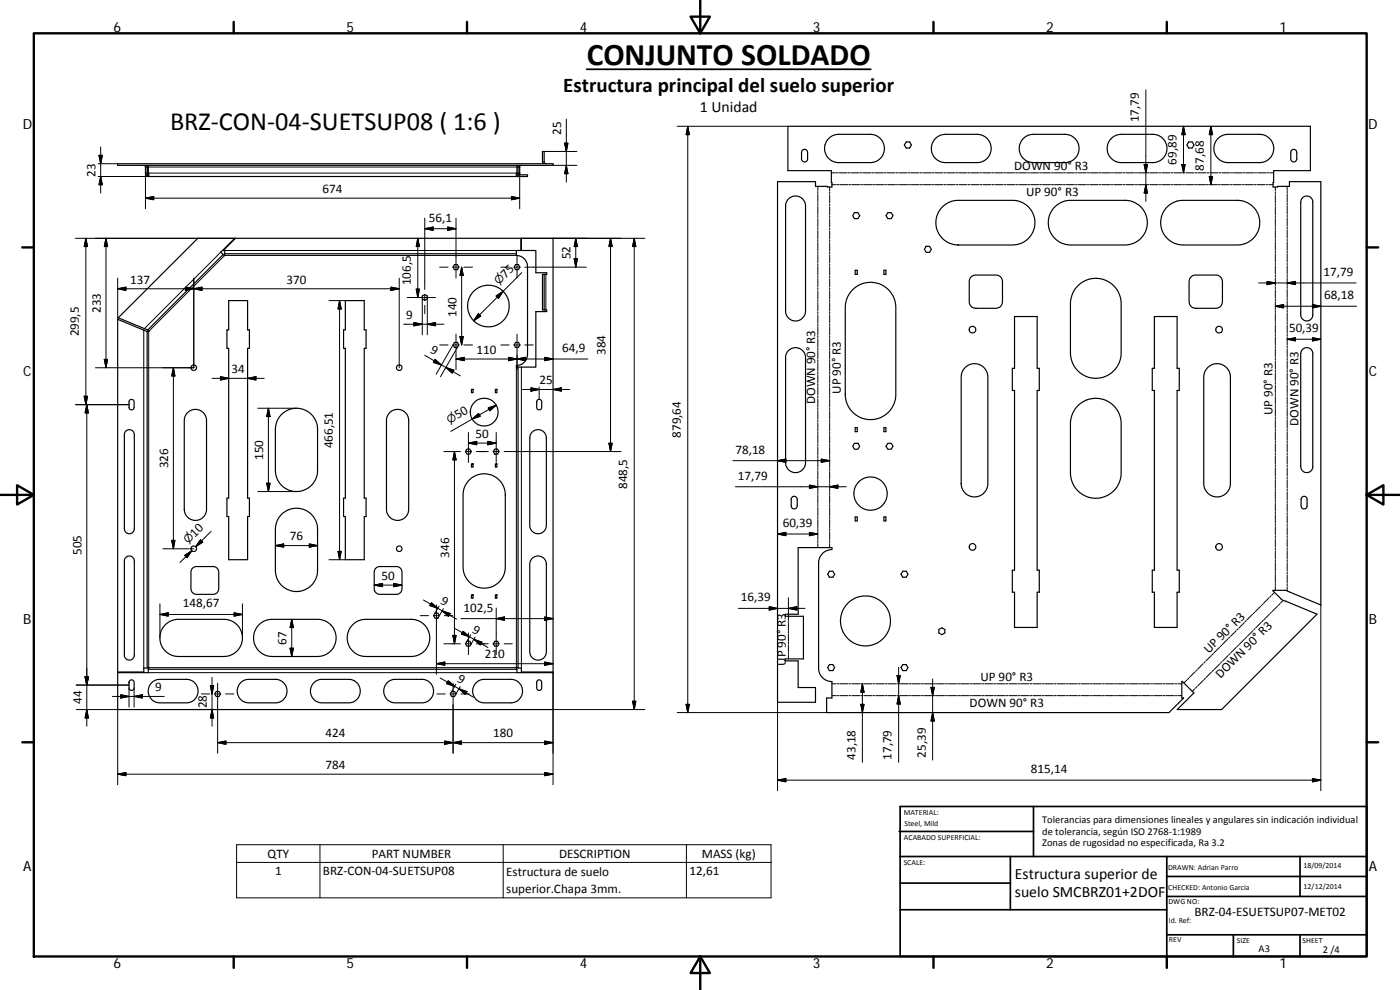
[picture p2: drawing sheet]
<svg xmlns="http://www.w3.org/2000/svg" width="420mm" height="297mm" viewBox="0 0 420 297" stroke-linecap="round" stroke-linejoin="round" font-family="sans-serif">
<defs><g id="words">
<text font-size="9.4" x="176.1" y="19.4">CONJUNTO SOLDADO</text>
<text font-size="7.9" x="51" y="38.9">BRZ‐CON‐04‐SUETSUP08 ( 1:6 )</text>
<text font-size="6.3" x="169" y="27.6">Estructura principal del suelo superior</text>
<g font-size="4.7">
<text x="210" y="33.5">1 Unidad</text>
<text x="304.6" y="263.9">Estructura superior de</text>
<text x="304.6" y="269.3">suelo SMCBRZ01+2DOF</text>
</g>
<g font-size="4.2">
<text x="34" y="9.6">6</text>
<text x="104" y="9.6">5</text>
<text x="174" y="9.6">4</text>
<text x="244" y="9.6">3</text>
<text x="314" y="9.6">2</text>
<text x="384" y="9.6">1</text>
<text x="6.8" y="38.7">D</text>
<text x="410.6" y="38.7">D</text>
<text x="7" y="112.9">C</text>
<text x="410.8" y="112.9">C</text>
<text x="7" y="187.1">B</text>
<text x="410.8" y="187.1">B</text>
<text x="7" y="261.3">A</text>
<text x="410.8" y="261.3">A</text>
<text x="34" y="290.4">6</text>
<text x="104" y="290.4">5</text>
<text x="174" y="290.4">4</text>
<text x="244" y="290.4">3</text>
<text x="314" y="290.4">2</text>
<text x="384" y="290.4">1</text>
</g>
<g font-size="3.9">
<text x="168.4" y="40.5" transform="rotate(-90 168.4 40.5)">25</text>
<text x="341.8" y="36.7" transform="rotate(-90 341.8 36.7)">17,79</text>
<text x="28.6" y="53" transform="rotate(-90 28.6 53)">23</text>
<text x="304.4" y="51.1">DOWN 90° R3</text>
<text x="353.1" y="49.4" transform="rotate(-90 353.1 49.4)">69,89</text>
<text x="361.3" y="51.2" transform="rotate(-90 361.3 51.2)">87,68</text>
<text x="96.8" y="57.9">674</text>
<text x="307.9" y="58.8">UP 90° R3</text>
<text x="128.7" y="66.5">56,1</text>
<text x="171.2" y="77.8" transform="rotate(-90 171.2 77.8)">52</text>
<text x="151.7" y="83.7" transform="rotate(-45 151.7 83.7)">75</text>
<text x="397.2" y="82.8">17,79</text>
<text x="39.1" y="85.1">137</text>
<text x="86" y="85.1">370</text>
<text x="123.3" y="85.6" transform="rotate(-90 123.3 85.6)">106,5</text>
<text x="397.4" y="89.8">68,18</text>
<text x="30.3" y="93.9" transform="rotate(-90 30.3 93.9)">233</text>
<text x="121.9" y="95.7">9</text>
<text x="137" y="95.1" transform="rotate(-90 137 95.1)">140</text>
<text x="23.7" y="100.9" transform="rotate(-90 23.7 100.9)">299,5</text>
<text x="386.9" y="99.7">50,39</text>
<text x="128.9" y="105.6" transform="rotate(30 128.9 105.6)">9</text>
<text x="143" y="106.2">110</text>
<text x="168.7" y="105.7">64,9</text>
<text x="181.7" y="106.5" transform="rotate(-90 181.7 106.5)">384</text>
<text x="69.5" y="112">34</text>
<text x="161.9" y="115.3">25</text>
<text x="252.3" y="118.1" transform="rotate(-90 252.3 118.1)">UP 90° R3</text>
<text x="137.3" y="125.8" transform="rotate(-30 137.3 125.8)">50</text>
<text x="244.6" y="121.3" transform="rotate(-90 244.6 121.3)">DOWN 90° R3</text>
<text x="381.9" y="124.5" transform="rotate(-90 381.9 124.5)">UP 90° R3</text>
<text x="142.7" y="131.4">50</text>
<text x="204.3" y="131.3" transform="rotate(-90 204.3 131.3)">879,64</text>
<text x="389.7" y="127.8" transform="rotate(-90 389.7 127.8)">DOWN 90° R3</text>
<text x="79" y="138" transform="rotate(-90 79 138)">150</text>
<text x="99.9" y="134.6" transform="rotate(-90 99.9 134.6)">466,51</text>
<text x="220.7" y="136.2">78,18</text>
<text x="50.5" y="140.5" transform="rotate(-90 50.5 140.5)">326</text>
<text x="221.5" y="144">17,79</text>
<text x="188.2" y="146.7" transform="rotate(-90 188.2 146.7)">848,5</text>
<text x="58.5" y="161.3" transform="rotate(-45 58.5 161.3)">10</text>
<text x="234.9" y="158.2">60,39</text>
<text x="24.5" y="166.5" transform="rotate(-90 24.5 166.5)">505</text>
<text x="87" y="162.1">76</text>
<text x="134.8" y="167.3" transform="rotate(-90 134.8 167.3)">346</text>
<text x="114.5" y="174">50</text>
<text x="54.9" y="182.3">148,67</text>
<text x="132" y="181" transform="rotate(30 132 181)">9</text>
<text x="139.1" y="183.5">102,5</text>
<text x="222.3" y="180.5">16,39</text>
<text x="141.5" y="189.6" transform="rotate(30 141.5 189.6)">9</text>
<text x="86" y="193.4" transform="rotate(-90 86 193.4)">67</text>
<text x="145.5" y="197.5">210</text>
<text x="235.8" y="197.3" transform="rotate(-90 235.8 197.3)">P 90° R3</text>
<text x="362.7" y="196.3" transform="rotate(-45 362.7 196.3)">UP 90° R3</text>
<text x="235.8" y="199.8" transform="rotate(-90 235.8 199.8)">U</text>
<text x="366.3" y="203.8" transform="rotate(-45 366.3 203.8)">DOWN 90° R3</text>
<text x="46.5" y="207.4">9</text>
<text x="137" y="204.4" transform="rotate(30 137 204.4)">9</text>
<text x="294.2" y="204.4">UP 90° R3</text>
<text x="24.5" y="211.2" transform="rotate(-90 24.5 211.2)">44</text>
<text x="62.1" y="212.5" transform="rotate(-90 62.1 212.5)">28</text>
<text x="291" y="212.1">DOWN 90° R3</text>
<text x="97.7" y="221.3">424</text>
<text x="148" y="221.3">180</text>
<text x="256.7" y="228" transform="rotate(-90 256.7 228)">43,18</text>
<text x="267.6" y="228" transform="rotate(-90 267.6 228)">17,79</text>
<text x="277.8" y="227.3" transform="rotate(-90 277.8 227.3)">25,39</text>
<text x="97.7" y="230.7">784</text>
<text x="309.4" y="232">815,14</text>
<text x="80.3" y="257.3">QTY</text>
<text x="111.6" y="257.3">PART NUMBER</text>
<text x="167.8" y="257.3">DESCRIPTION</text>
<text x="210.6" y="257.5">MASS (kg)</text>
<text x="82.5" y="262.7">1</text>
<text x="96.9" y="262.7">BRZ‐CON‐04‐SUETSUP08</text>
<text x="151.9" y="262.7">Estructura de suelo</text>
<text x="206.9" y="262.7">12,61</text>
<text x="151.9" y="268.1">superior.Chapa 3mm.</text>
<text x="358.5" y="274.9">BRZ‐04‐ESUETSUP07‐MET02</text>
</g>
<g font-size="3.3">
<text x="149.7" y="85.6" transform="rotate(-45 149.7 85.6)">⌀</text>
<text x="134.9" y="127.2" transform="rotate(-30 134.9 127.2)">⌀</text>
<text x="56.5" y="163.3" transform="rotate(-45 56.5 163.3)">⌀</text>
</g>
<g font-size="3.1">
<text x="312.8" y="246.8">Tolerancias para dimensiones lineales y angulares sin indicación individual</text>
<text x="312.8" y="250.4">de tolerancia, según ISO 2768‐1:1989</text>
<text x="312.8" y="254">Zonas de rugosidad no especificada, Ra 3.2</text>
<text x="377.7" y="285.6">A3</text>
<text x="397" y="285.9">2 /4</text>
</g>
<g font-size="2.4">
<text x="271.2" y="244.4">MATERIAL:</text>
<text x="271.3" y="251.9">ACABADO SUPERFICIAL:</text>
<text x="271.4" y="247.9">Steel, Mild</text>
<text x="271.2" y="259.7">SCALE:</text>
<text x="350.6" y="260.9">DRAWN: Adrian Parro</text>
<text x="391.2" y="260.6">18/09/2014</text>
<text x="350.6" y="267">CHECKED: Antonio Garcia</text>
<text x="391.2" y="266.6">12/12/2014</text>
<text x="350.7" y="271.4">DWG NO:</text>
<text x="350.8" y="276.8">Id. Ref:</text>
<text x="350.8" y="282.8">REV</text>
<text x="371.2" y="282.9">SIZE</text>
<text x="390.9" y="282.9">SHEET</text>
</g>
</g></defs>
<g fill="none" stroke="#000" stroke-width=".36">
<path d="M236.5 37.9h156.8v13.3h-11.1l-.1 4.9 4.9-.2v-1.4h9.4v127l-10.3-4.3h-4.1l2.8 2.8 10.5 4.3-28.7 28.6h-13.3l5-5-3.5-3.5-.1 5h.6l-4.5 4.4h-102.7v-4.4h1.6v-4.9a4 4 0 0 1-4-4v-31.6a4.1 4.1 0 0 1 4-4v-.6h-10.2v20h-3.8v.6h5.4v12.8h-5.4v.6h3.8v8h5.2v4.4h-11.3v-156.2h11.3v1.4l5 .2-.2-4.9h-13zM35.3 49.1h130.7v.5h-130.7zM43.1 49.6l.6 .5v1.8M43.7 51.9h.5M43.7 51.9a1.01 1.01 0 0 0 .9 1.1M44 49.6l.2 2.3M44.2 49.6l.2 2.5 .2 .4-.4-.3v-.3M44.5 49.6l.1 3.4M44.6 53h110.4M155.1 49.6l-.1 3.4M155.5 51.9l-.5 .6M155.5 51.9h.5"/>
<path d="M155.6 49.6l-.1 2.3M155.8 52.5h2.5v.5h-3.3M156 51.9a1.01 1.01 0 0 1-1 1.1M156.5 49.6l-.5 .4v1.9M163 49.1l-.2-3.7h.5v3.2l.5 .5M236.7 59.6a3 3 0 0 1 3.3-.5 3 3 0 0 1 1.8 2.7v31.5a3 3 0 0 1-3 3 3 3 0 0 1-3-3v-31.5v-.8zM240.8 45.1a.91 .91 0 0 1 1-.2 .91 .91 0 0 1 .6 .8v2a.91 .91 0 0 1-.9 .9 .91 .91 0 0 1-1-.9v-2zM248.6 41.6l1.2-.9 1.4-.4h10a4.2 4.2 0 0 1 4.2 4.2 4.2 4.2 0 0 1-4.2 4.3h-9.5a4.2 4.2 0 0 1-3.9-2.6 4.2 4.2 0 0 1 .8-4.6zM272 42.6h1l.5 .9-.5 .9h-1l-.6-.9zM280.7 41.6l1.2-.9 1.4-.4h9.9a4.2 4.2 0 0 1 4.3 4.2 4.2 4.2 0 0 1-4.3 4.3h-9.4a4.2 4.2 0 0 1-3.9-2.6 4.2 4.2 0 0 1 .8-4.6zM307 41.6l1.2-.9 1.5-.4h9.9a4.2 4.2 0 0 1 4.2 4.2 4.2 4.2 0 0 1-4.2 4.3h-9.5a4.3 4.3 0 0 1-3.9-2.6 4.3 4.3 0 0 1 .8-4.6zM333.4 41.6l1.2-.9 1.4-.4h10a4.2 4.2 0 0 1 4.2 4.2 4.2 4.2 0 0 1-4.2 4.3h-9.5a4.2 4.2 0 0 1-3.9-2.6 4.2 4.2 0 0 1 .8-4.6z"/>
<path d="M356.7 42.6h1.1l.5 .9-.5 .9h-1.1l-.5-.9zM365.5 41.6l1.1-.9 1.5-.4h9.9a4.2 4.2 0 0 1 4.3 4.2 4.2 4.2 0 0 1-4.3 4.3h-9.5a4.2 4.2 0 0 1-3.9-2.6 4.2 4.2 0 0 1 .9-4.6zM387.6 45.1a.89 .89 0 0 1 1-.2 .89 .89 0 0 1 .6 .8v2a.9 .9 0 0 1-.9 .9 .9 .9 0 0 1-.9-.9v-2zM391 59.2a1.81 1.81 0 0 1 1.9-.2 1.81 1.81 0 0 1 1.1 1.6v33.9a1.81 1.81 0 0 1-1.8 1.8 1.81 1.81 0 0 1-1.8-1.8v-33.9l.2-.9zM67.4 76.1l-.1 .6-.3-.4M67.4 76.1h87.6M136.4 79.4h.9l.4 .8-.4 .7h-.9l-.4-.7zM154.7 79.4h.9l.4 .8-.4 .7h-.9l-.4-.7zM155 76.1v.4a3.7 3.7 0 0 1 3.3 3.5v26.3a3.3 3.3 0 0 1-3.3 3.3v.6h.5M155 76.1v-.9h1.3v-3.7h-85.6l-3.7 3.7h.4v.9M256.4 63.8h1.1l.5 .9-.5 .9h-1.1l-.5-.9zM266.4 63.8h1.1l.5 .9-.5 .9h-1.1l-.5-.9z"/>
<path d="M277.9 73.9h1.1l.5 .9-.5 .9h-1.1l-.5-.9zM282.9 62a6.7 6.7 0 0 1 4.7-1.9h16.3a6.7 6.7 0 0 1 6.7 6.7 6.7 6.7 0 0 1-6.7 6.7h-16.3a6.7 6.7 0 0 1-6.2-4.2 6.7 6.7 0 0 1 1.5-7.3zM316.2 62.4a6.8 6.8 0 0 1 5.1-2.3h16.3a6.7 6.7 0 0 1 6.7 6.7 6.7 6.7 0 0 1-6.7 6.7h-16.3a6.7 6.7 0 0 1-6.1-3.9 6.7 6.7 0 0 1 1-7.2zM350 62.4a6.8 6.8 0 0 1 5-2.3h16.4a6.7 6.7 0 0 1 6.7 6.7 6.7 6.7 0 0 1-6.7 6.7h-16.4a6.7 6.7 0 0 1-6.1-3.9 6.7 6.7 0 0 1 1.1-7.2zM35.3 95.8l8.9 3.7v100.9h-1.1v1.2h-7.8zM35.5 95.4l23.9-23.9h11.1l-4.2 4.1 .7 .7-22.7 22.7zM44.3 99l.4 .4-.5 .1M68.6 90.2h5.7v8.8h.6v5.5h-.6v45h.6v5.5h-.6v12.9h-5.7v-12.9h-.5v-5.5h.5v-45h-.5v-5.5h.5zM103.6 90.2h5.7v8.8h.6v5.5h-.6v45h.6v5.5h-.6v12.9h-5.7v-12.9h-.5v-5.5h.5v-45h-.5v-5.5h.5zM126.7 88.8l.8-.4 .7 .4v.9l-.7 .4-.8-.4zM163.3 82.3h-.5v10.7h.5M163.3 82.3h.8v-.5h-3.3v-6.6h-4.3v-3.7h9.5v130.1h-9.5v-1.2h-1v-90.2"/>
<path d="M163.3 93h.8v.5h-3.3v16.7h-5.3M163.3 82.3v10.7M255.9 86.9a7.6 7.6 0 0 1 8.3-1.6 7.6 7.6 0 0 1 4.6 7v26a7.6 7.6 0 0 1-7.5 7.6 7.6 7.6 0 0 1-7.6-7.6v-26a7.5 7.5 0 0 1 2.2-5.4zM256.7 81.1h.6v1.2h-.6zM265.3 81.1h.6v1.2h-.6zM291.3 83.2l1.2-.7h6.4a1.93 1.93 0 0 1 2 2v6a1.94 1.94 0 0 1-2 2h-6a1.93 1.93 0 0 1-2-2v-6zM304.5 95h6.8v15.5h.6v6.7h-.6v53.9h.6v6.6h-.6v10.6h-6.8v-10.6h-.7v-6.6h.7v-53.9h-.7v-6.7h.7zM323.5 85.7a7.6 7.6 0 0 1 8.3-1.6 7.6 7.6 0 0 1 4.7 7v14.8a7.6 7.6 0 0 1-7.6 7.6 7.6 7.6 0 0 1-7.6-7.6v-14.8a7.6 7.6 0 0 1 2.2-5.4zM346.4 95h6.9v15.5h.6v6.7h-.6v53.9h.6v6.6h-.6v10.6h-6.9v-10.6h-.6v-6.6h.6v-53.9h-.6v-6.7h.6zM357.3 83.2l1.2-.7h6.4a2 2 0 0 1 2 2v6a2.01 2.01 0 0 1-2 2h-6a1.97 1.97 0 0 1-2-2v-6zM136.4 102.7h.9l.4 .8-.4 .7h-.9l-.4-.7zM141.5 116.8h.5v1h-.5z"/>
<path d="M148.7 116.8h.4v1h-.4zM154.7 102.7h.9l.4 .8-.4 .7h-.9l-.4-.7zM236.4 105.4a3 3 0 0 1 3.4-.9 3 3 0 0 1 2 2.8v31.5a3 3 0 0 1-3 3 3 3 0 0 1-3-3v-31.5v-.8zM289.8 110.1a4 4 0 0 1 4.3-.6 4 4 0 0 1 2.4 3.6v32a4 4 0 0 1-4 4 4 4 0 0 1-4-4v-32l.2-1.4zM362.6 110.1a4 4 0 0 1 4.3-.6 4 4 0 0 1 2.4 3.6v32a4 4 0 0 1-4 4 4 4 0 0 1-4-4v-32l.2-1.4zM391 104.7a1.81 1.81 0 0 1 2-.2 1.81 1.81 0 0 1 1 1.6v33.9a1.81 1.81 0 0 1-1.8 1.8 1.81 1.81 0 0 1-1.8-1.8v-33.9l.2-.9zM37.8 129.3a1.52 1.52 0 0 1 1.6-.3 1.52 1.52 0 0 1 .9 1.4v28.2a1.49 1.49 0 0 1-1.5 1.5 1.49 1.49 0 0 1-1.5-1.5v-28.2zM38.9 120a.79 .79 0 0 1 .9-.1 .79 .79 0 0 1 .4 .7v1.6a.76 .76 0 0 1-.7 .8 .76 .76 0 0 1-.8-.8v-1.6zM56.3 123.8a3.3 3.3 0 0 1 3.6-.7 3.3 3.3 0 0 1 2.1 3.1v26.6a3.3 3.3 0 0 1-3.4 3.3 3.3 3.3 0 0 1-3.3-3.3v-26.6l.3-1.3zM84.8 124a6.3 6.3 0 0 1 6.8-.9 6.3 6.3 0 0 1 3.7 5.7v12.3a6.3 6.3 0 0 1-6.3 6.4 6.3 6.3 0 0 1-6.4-6.4v-12.3a6.4 6.4 0 0 1 2.2-4.8zM117 123.8a3.3 3.3 0 0 1 3.6-.7 3.3 3.3 0 0 1 2 3.1v26.6a3.3 3.3 0 0 1-3.3 3.3 3.3 3.3 0 0 1-3.3-3.3v-26.6l.2-1.3zM140.1 134.7h.9l.4 .8-.4 .7h-.9l-.4-.7z"/>
<path d="M141.5 139.2h.5v.9h-.5zM148.5 134.7h.8l.5 .8-.5 .7h-.8l-.5-.7zM148.7 139.2h.4v.9h-.4zM159.6 129.7a2.48 2.48 0 0 1 2.8-.6 2.48 2.48 0 0 1 1.6 2.3v26.2a2.49 2.49 0 0 1-2.5 2.6 2.49 2.49 0 0 1-2.5-2.6v-26.2l.2-1.1zM161.3 120a.77 .77 0 0 1 .8-.1 .77 .77 0 0 1 .5 .7v1.6a.75 .75 0 0 1-.8 .8 .75 .75 0 0 1-.7-.8v-1.6zM256.4 133h1.1l.5 .9-.5 .9h-1.1l-.5-.9zM256.7 128.3h.6v1.2h-.6zM265.3 128.3h.6v1.2h-.6zM266.4 133h1.1l.5 .9-.5 .9h-1.1l-.5-.9zM323.5 121.7a7.6 7.6 0 0 1 8.3-1.6 7.6 7.6 0 0 1 4.7 7v14.8a7.6 7.6 0 0 1-7.6 7.6 7.6 7.6 0 0 1-7.6-7.6v-14.8a7.6 7.6 0 0 1 2.2-5.4zM84.8 154a6.3 6.3 0 0 1 6.8-.9 6.3 6.3 0 0 1 3.7 5.7v12.3a6.3 6.3 0 0 1-6.3 6.4 6.3 6.3 0 0 1-6.4-6.4v-12.3a6.4 6.4 0 0 1 2.2-4.8zM140.7 144.1a6.3 6.3 0 0 1 7-1.5 6.3 6.3 0 0 1 3.9 5.9v21.6a6.3 6.3 0 0 1-6.3 6.4 6.3 6.3 0 0 1-6.3-6.4v-21.6a6.3 6.3 0 0 1 1.7-4.4z"/>
<path d="M237.7 149.2a.89 .89 0 0 1 1-.2 .89 .89 0 0 1 .6 .8v2a.9 .9 0 0 1-.9 .9 .9 .9 0 0 1-.9-.9v-2zM256.7 155.1h.6v1.2h-.6zM265.3 155.1h.6v1.2h-.6zM390.7 149.2a.89 .89 0 0 1 1-.2 .89 .89 0 0 1 .6 .8v2a.9 .9 0 0 1-.9 .9 .9 .9 0 0 1-.9-.9v-2zM37.8 167.3a1.49 1.49 0 0 1 1.6-.4 1.49 1.49 0 0 1 .9 1.4v28.3a1.49 1.49 0 0 1-1.5 1.5 1.49 1.49 0 0 1-1.5-1.5v-28.3zM57.9 170.4l1.1-.4h5a1.65 1.65 0 0 1 1.6 1.6v5.1a1.68 1.68 0 0 1-1.6 1.6h-5a1.69 1.69 0 0 1-1.7-1.6v-5.3zM112.7 170.6l1-.6h5.3a1.65 1.65 0 0 1 1.6 1.6v5.1a1.68 1.68 0 0 1-1.6 1.6h-5a1.72 1.72 0 0 1-1.7-1.6v-5.1zM141.5 178.5h.5v1h-.5zM148.7 178.5h.4v1h-.4zM159.6 167.6a2.51 2.51 0 0 1 2.8-.6 2.51 2.51 0 0 1 1.6 2.3v26.3a2.49 2.49 0 0 1-2.5 2.5 2.49 2.49 0 0 1-2.5-2.5v-26.3l.2-1.1zM248.9 171.4h1l.6 .9-.6 .9h-1l-.5-.9zM270.9 171.4h1.1l.5 .9-.5 .9h-1.1l-.5-.9z"/>
<path d="M49.5 187.5a5.6 5.6 0 0 1 4.1-1.7h13.6a5.6 5.6 0 0 1 5.6 5.6 5.6 5.6 0 0 1-5.6 5.6h-13.6a5.6 5.6 0 0 1-5.2-3.4 5.6 5.6 0 0 1 1.1-6.1zM77.6 187.5a5.6 5.6 0 0 1 4.1-1.7h13.6a5.6 5.6 0 0 1 5.6 5.6 5.6 5.6 0 0 1-5.6 5.6h-13.6a5.6 5.6 0 0 1-5.1-3.4 5.6 5.6 0 0 1 1-6.1zM105.8 187.5a5.5 5.5 0 0 1 4-1.7h13.6a5.6 5.6 0 0 1 5.6 5.6 5.6 5.6 0 0 1-5.6 5.6h-13.6a5.6 5.6 0 0 1-5.2-3.4 5.6 5.6 0 0 1 1.2-6.1zM130.5 184h.9l.4 .7-.4 .8h-.9l-.4-.8zM140.1 192.4h.9l.4 .8-.4 .7h-.9l-.4-.7zM148.5 192.4h.8l.5 .8-.5 .7h-.8l-.5-.7zM248.9 199.4h1l.6 .9-.6 .9h-1l-.5-.9zM270.9 199.4h1.1l.5 .9-.5 .9h-1.1l-.5-.9zM281.8 188.9l.9-.5 .9 .5v1l-.9 .5-.9-.5zM35.3 201.8h9.2v-1h110.6v1h10.9v11.1h-130.7zM38.9 204.2a.76 .76 0 0 1 .9-.2 .76 .76 0 0 1 .4 .7v1.7a.76 .76 0 0 1-.7 .8 .76 .76 0 0 1-.8-.8v-1.7zM44.2 200.3a.33 .33 0 0 1 .5 0 .33 .33 0 0 1-.1 .5"/>
<path d="M45.5 204.9l.8-.6 1.3-.4 8.3-.1a3.5 3.5 0 0 1 3.5 3.6 3.5 3.5 0 0 1-3.5 3.5h-7.9a3.5 3.5 0 0 1-3.3-2.2 3.5 3.5 0 0 1 .8-3.8zM64.9 207.5h.9l.4 .7-.4 .8h-.9l-.5-.8zM72.5 204.5l1.8-.6 8.3-.1a3.5 3.5 0 0 1 3.5 3.6 3.5 3.5 0 0 1-3.5 3.5h-7.9a3.6 3.6 0 0 1-3.3-2.4 3.6 3.6 0 0 1 1.1-4zM94.2 204.9l.7-.6 1.4-.4 8.3-.1a3.5 3.5 0 0 1 3.5 3.6 3.5 3.5 0 0 1-3.5 3.5h-7.9a3.5 3.5 0 0 1-3.3-2.2 3.5 3.5 0 0 1 .8-3.8zM116.5 204.5l1.7-.6 8.4-.1a3.5 3.5 0 0 1 3.5 3.6 3.5 3.5 0 0 1-3.5 3.5h-7.9a3.6 3.6 0 0 1-3.4-2.4 3.6 3.6 0 0 1 1.2-4zM135.5 207.5h.9l.5 .7-.5 .8h-.9l-.4-.8zM142.9 204.9l.7-.6 1.3-.4 8.4-.1a3.5 3.5 0 0 1 3.5 3.6 3.5 3.5 0 0 1-3.5 3.5h-7.9a3.5 3.5 0 0 1-3.3-2.2 3.5 3.5 0 0 1 .8-3.8zM155.5 200.3h-.1a.34 .34 0 0 0-.4 .1 .34 .34 0 0 0 0 .4M161.3 204.2a.75 .75 0 0 1 .8-.2 .75 .75 0 0 1 .5 .7v1.7a.75 .75 0 0 1-.8 .8 .75 .75 0 0 1-.7-.8v-1.7z"/>
<circle cx="146.6" cy="91.8" r="6.3"/>
<circle cx="291.9" cy="98.9" r="1"/>
<circle cx="365.9" cy="98.9" r="1.01"/>
<circle cx="58.1" cy="110.3" r=".83"/>
<circle cx="119.8" cy="110.3" r=".83"/>
<circle cx="145.3" cy="123.6" r="4.2"/>
<circle cx="261.3" cy="148.1" r="5"/>
<circle cx="58.1" cy="164.6" r=".84"/>
<circle cx="119.8" cy="164.6" r=".84"/>
<circle cx="291.9" cy="164.1" r=".99"/>
<circle cx="365.9" cy="164.1" r="1"/>
<circle cx="259.7" cy="186.3" r="7.5"/>
</g>
<g fill="none" stroke="#000" stroke-width=".3">
<path d="M170 35.7v18.9M203.2 37.9h33.3M206.4 37.9v175.9M206.4 37.9l.5 2.5h-1zM343.9 27v33.4M355.2 37.9v14M355.2 37.9l.5 2.5h-1zM363.4 37.9l.5 2.5h-1zM363.4 37.9v17.5M29.5 49.1h5.8M29.5 53h15.1M29.7 46.6h1l-.5 2.5z"/>
<path d="M30.2 44.1v13.8M30.2 53l.5 2.4h-1zM43.7 50.1h111.4M43.7 59.5l2.4-.6v1zM43.7 59.5h112.3M43.7 51.9v10.7M44.3 51.9v.4M44.5 51.9h-.3v.9M44.6 51.9h110.4M153.5 58.9l2.5 .6-2.5 .4zM155.5 51.9v.9M155.5 50.1h.5"/>
<path d="M156 51.9v10.7M162.8 48.6h.5M163.3 45.4h9.8M166 49.6h7.1M169.4 42.9h1l-.4 2.5zM170 49.6l.4 2.5h-1zM245.4 55.9v1.3M245.4 57.4v.6M245.4 58.3v2.4M249 56.1v1.2M249 57.6v.6M249 58.5v2.4"/>
<path d="M249.5 51.9h1.2M249.7 55.4h1.2M251 51.9h.6M251.2 55.4h.6M251.9 51.9h2.4M252 55.4h2.4M254.6 51.9h.6M254.7 55.4h.6M255.5 51.9h2.4M255.6 55.4h2.4M258.2 51.9h.6M258.3 55.4h.6"/>
<path d="M259 51.9h2.4M259.2 55.4h2.4M261.7 51.9h.6M261.9 55.4h.6M262.6 51.9h2.4M262.8 55.4h2.4M265.3 51.9h.6M265.5 55.4h.6M266.2 51.9h2.4M266.4 55.4h2.3M268.9 51.9h.6M269.1 55.4h.5"/>
<path d="M269.8 51.9h2.4M269.9 55.4h2.4M272.5 51.9h.6M272.6 55.4h.6M273.4 51.9h2.4M273.5 55.4h2.4M276.1 51.9h.6M276.2 55.4h.6M277 51.9h2.4M277.1 55.4h2.4M279.7 51.9h.6M279.8 55.4h.6"/>
<path d="M280.6 51.9h2.4M280.7 55.4h2.4M283.3 51.9h.6M283.3 55.4h.7M284.2 51.9h2.4M284.2 55.4h2.4M286.9 51.9h.6M286.9 55.4h.6M287.7 51.9h2.4M287.8 55.4h2.4M290.4 51.9h.7M290.5 55.4h.6"/>
<path d="M291.3 51.9h2.4M291.4 55.4h2.4M294 51.9h.6M294.1 55.4h.6M294.9 51.9h2.4M295 55.4h2.4M297.6 51.9h.6M297.7 55.4h.6M298.5 51.9h2.4M298.6 55.4h2.4M301.2 51.9h.6M301.3 55.4h.5"/>
<path d="M302.1 51.9h2.4M302.2 55.4h2.3M304.8 51.9h.6M304.8 55.4h.6M305.7 51.9h2.4M305.7 55.4h2.4M308.4 51.9h.6M308.4 55.4h.6M309.3 51.9h2.4M309.3 55.4h2.4M312 51.9h.6M312 55.4h.6"/>
<path d="M312.9 51.9h2.4M312.9 55.4h2.4M315.6 51.9h.6M315.6 55.4h.6M316.5 51.9h2.3M316.5 55.4h2.3M319.1 51.9h.7M319.1 55.4h.6M320 55.4h2.4M320.1 51.9h2.3M322.7 51.9h.6M322.7 55.4h.6"/>
<path d="M323.6 55.4h2.4M323.6 51.9h2.4M326.3 55.4h.6M326.3 51.9h.6M327.2 55.4h2.4M327.2 51.9h2.4M329.9 55.4h.6M329.9 51.9h.6M330.8 55.4h2.4M330.8 51.9h2.4M333.4 55.4h.7M333.5 51.9h.6"/>
<path d="M334.4 55.4h2.4M334.4 51.9h2.4M337 55.4h.6M337.1 51.9h.6M337.9 55.4h2.4M338 51.9h2.4M340.6 55.4h.6M340.7 51.9h.6M341.5 55.4h2.4M341.6 51.9h2.4M343.4 49.4h1l-.5 2.5zM343.9 55.4l.5 2.5h-1z"/>
<path d="M344.2 55.4h.6M344.3 51.9h.6M345.1 55.4h2.4M345.2 51.9h2.3M347.8 55.4h.5M347.8 51.9h.7M348.7 55.4h2.4M348.8 51.9h2.3M351.4 55.4h.5M351.5 51.9h.5M352.2 55.4h2.4M352.4 51.9h2.3"/>
<path d="M354.7 49.4h1l-.5 2.5zM354.9 55.4h.6M355 51.9h.6M355.8 55.4h2.4M355.9 51.9h2.4M358.5 55.4h.6M358.6 51.9h.6M359.4 55.4h2.4M359.5 51.9h2.4M362.1 55.4h.6M362.2 51.9h.6M362.9 52.9h1l-.5 2.5z"/>
<path d="M363 55.4h2.4M363.1 51.9h2.4M365.7 55.4h.6M365.8 51.9h.6M366.6 55.4h2.3M366.7 51.9h2.4M369.2 55.4h.7M369.4 51.9h.6M370.1 55.4h2.4M370.3 51.9h2.4M372.8 55.4h.6M373 51.9h.6"/>
<path d="M373.7 55.4h2.4M373.9 51.9h2.3M376.4 55.4h.6M376.6 51.9h.6M377.3 55.4h2.4M377.5 51.9h2.4M380 55.4h.6M380.2 51.9h.6M380.9 55.4h1.2M381.1 51.9h1.1M382.7 56.1v1.2M382.7 57.6v.6"/>
<path d="M382.7 58.5v2.4M386.3 55.9v1.2M386.3 57.4v.6M386.3 58.3v2.4M22.6 71.5h48.1M25.8 71.5l.5 2.5h-1zM25.8 71.5v49.9M31.8 71.5l.5 2.5h-1zM31.8 71.5v38.8M66.3 75.6l-23 23M67.3 76.7l-22.6 22.7M67.4 76.6h87.6"/>
<path d="M67.4 75.2h87.6M125.4 71.5l.5 2.5h-1zM125.4 71.5v17.8M127.5 68.6l2.5-.5v1zM127.5 68.6h9.4M127.5 65.4v21.5M134.3 68.1l2.6 .5-2.6 .5zM136.9 65.4v18M155.2 76.9v6.5M156.3 71.5h37.2M172.3 77.6h1l-.5 2.6zM172.8 71.5l.5 2.5h-1z"/>
<path d="M172.8 71.5v8.7M183.2 71.5v64M183.2 71.5l.5 2.5h-1zM190.3 71.5v141.4M190.3 71.5l.5 2.5h-1zM245.4 61.1v.5M245.4 62v2.4M245.4 64.7v.6M245.4 65.6v2.4M245.4 68.3v.6M245.4 69.2v2.4M245.4 71.9v.6"/>
<path d="M245.4 72.8v2.4M245.4 75.5v.6M245.4 76.4v2.4M245.4 79.1v.6M249 61.2v.6M249 62.1v2.4M249 64.8v.6M249 65.7v2.4M249 68.4v.6M249 69.3v2.4M249 72v.6M249 72.9v2.4"/>
<path d="M249 75.6v.6M249 76.6v2.3M249 79.2v.7M382.7 61.2v.5M382.7 62v2.4M382.7 64.7v.6M382.7 65.6v2.4M382.7 68.3v.6M382.7 69.2v2.3M382.7 71.8v.6M382.7 72.7v2.4M382.7 75.4v.6"/>
<path d="M382.7 76.3v2.4M382.7 78.9v.6M382.7 79.8v2.4M386.3 61v.6M386.3 61.9v2.4M386.3 64.6v.6M386.3 65.4v2.4M386.3 68.1v.6M386.3 69v2.4M386.3 71.7v.6M386.3 72.6v2.4M386.3 75.2v.7"/>
<path d="M386.3 76.1v2.4M386.3 78.8v.6M386.3 79.7v2.4M35.3 83.5v12.3M35.3 86.6l2.5-.5v1zM35.3 86.6h84.5M43.1 99.1v101.3M44.6 99.5v100.8h110.4v-90.1M55.6 86.1l2.6 .5-2.6 .5zM58.2 83.5v26.8h-29.6M58.2 86.6l2.4-.5v1zM98.7 90.2h4.9"/>
<path d="M101.9 90.2v77.7M101.9 90.2l.5 2.5h-1zM117.3 86.1l2.5 .5-2.5 .5zM119.8 83.5v26.8M121.1 97.3h12.1M124.2 96.8l2.5 .5-2.5 .5zM124.9 86.7h1l-.5 2.6zM126.7 89.7v10.8M127.5 88.4v1.7M127.5 91.6v2.5M128.2 97.3l2.5-.5v1zM128.2 89.7v10.8"/>
<path d="M130.7 89.3h-8.5M132 80.2h2.5M136 80.2h1.7M138.5 80.2v23.3M138.5 80.2l.5 2.5h-1zM139.2 80.2h2.5M143.6 94.1l.7 .7-2.2 1.4zM148.9 88.8l2.1-1.4-1.4 2.1zM150.3 80.2h2.5M154.3 80.2h1.7M156.6 81.8l-14.5 14.4M157.5 80.2h18.5"/>
<path d="M163.8 82.3v10.7M245.4 97.2v.6M245.4 98.1v2.4M245.4 80v2.4M245.4 82.7v.6M245.4 83.6v2.4M245.4 86.3v.6M245.4 87.2v2.5M245.4 89.9v.7M245.4 90.8v2.5M245.4 93.6v.5M245.4 94.5v2.4"/>
<path d="M249 80.2v2.3M249 82.8v.7M249 83.8v2.3M249 86.5v.6M249 87.4v2.4M249 90.1v.6M249 91v2.4M249 93.7v.6M249 94.6v2.4M249 97.3v.6M249 98.2v2.4M377.8 84.9h29.2"/>
<path d="M380.2 84.4l2.5 .5-2.5 .5zM382.7 91.9l2.5-.5v1zM382.7 91.9h24.4M382.7 82.5v.6M382.7 83.4v2.4M382.7 86.1v.6M382.7 87v2.3M382.7 89.6v.6M382.7 90.5v2.4M382.7 93.2v.6M382.7 94.1v2.3M382.7 96.8v.5"/>
<path d="M382.7 97.6v2.4M386.3 84.9l2.5-.5v1zM386.3 82.4v.6M386.3 83.3v2.4M386.3 86v.6M386.3 86.9v2.4M386.3 89.5v.6M386.3 90.4v2.4M386.3 93.1v.6M386.3 94v2.4M386.3 96.7v.6M386.3 97.6v2.3"/>
<path d="M393.9 91.4l2.5 .5-2.5 .5zM25.3 118.9h1l-.5 2.5zM31.3 107.8h1l-.5 2.5zM52 110.3v54.4M52 110.3l.5 2.5h-1zM63.6 113.5h15.7M66.2 113l2.4 .5-2.4 .5zM74.3 113.5l2.5-.5v1zM127.5 106.6l10.6 6.2M130.6 107.8l1.9 1.7-2.4-.8zM132 103.5h2.5M133.8 110.3l2.4 .8-.5 .9z"/>
<path d="M135.9 103.6l-5 8.7M136 103.5h1.7M136.7 105.2l-4.5 7.8M136.9 100.2v10.7M136.9 107.7l2.4-.5v1zM136.9 107.7h39.5M137.3 104.2l-.4 .6M138 101h1l-.5 2.5zM139.2 103.5h2.5M150.3 103.5h2.5M152.7 107.2l2.5 .5-2.5 .5zM154.3 103.5h1.7"/>
<path d="M155.2 100.2v10.7M155.2 107.7l2.5-.5v1zM156.5 110.2v90.2M156.8 116.9h14.2M157.5 103.5h2.5M159.3 116.4l2.5 .5-2.5 .5zM161.8 116.1v3.7M163.5 107.2l2.5 .5-2.5 .5zM166 116.9l2.5-.5v1zM245.4 100.8v.6M245.4 101.7v2.4M245.4 104.4v.6"/>
<path d="M245.4 105.3v2.4M245.4 108v.6M245.4 108.9v2.4M245.4 111.6v.6M245.4 112.5v2.4M245.4 115.2v.6M245.4 116.1v2.4M245.4 118.9v.5M245.4 119.8v2.4M249 100.9v.6M249 101.8v2.4M249 104.5v.6"/>
<path d="M249 105.4v2.4M249 108.1v.6M249 109v2.4M249 111.7v.6M249 112.6v2.4M249 115.3v.6M249 116.2v2.4M249 118.9v.6M249 119.8v2.4M382.7 100.3v.6M382.7 101.2v2.4M382.7 103.9v.6"/>
<path d="M382.7 104.8v2.3M382.7 107.4v.6M382.7 108.3v2.4M382.7 111v.6M382.7 111.9v2.3M382.7 114.6v.5M382.7 115.4v2.4M382.7 118.1v.6M382.7 119v2.3M386.3 101.8l2.5-.5v1zM386.3 101.8h10.1M386.3 100.2v.6"/>
<path d="M386.3 101.1v2.4M386.3 103.8v.6M386.3 104.7v2.4M386.3 107.4v.6M386.3 108.3v2.4M386.3 110.9v.6M386.3 111.9v2.3M386.3 114.5v.6M386.3 115.4v2.4M386.3 118.1v.6M386.3 119v2.3M393.9 101.3l2.5 .5-2.5 .5z"/>
<path d="M22.6 121.4h16.1M26 121.4l.5 2.5h-1zM26 121.4v96.5M77.4 122.5h11.6M80.5 122.5v25M80.5 122.5l.6 2.5h-1.1zM136.4 135.5v57.7M136.4 135.5l.5 2.5h-1zM138.2 135.5h-5M139.7 135.5h1.7M140.6 129.8v8.9M140.6 132.9l2.5-.5v1.1z"/>
<path d="M140.6 132.9h8.3M141.7 125.7l1.9-1.6 .5 .8zM142.9 135.5h3.6M146.4 132.4l2.5 .5-2.5 .6zM146.5 122.4l2.4-.8-1.9 1.7zM148 135.5h1.8M148.9 129.8v8.9M148.9 121.6l-13.6 7.8M151.3 135.5h35.1M182.7 133h1l-.5 2.5zM220 138.2h29M233.4 138.2l2.4-.5v1z"/>
<path d="M245.4 122.4v.7M245.4 123.4v2.4M245.4 126.1v.6M245.4 127v2.4M245.4 129.7v.6M245.4 130.6v2.4M245.4 133.3v.6M245.4 134.2v2.4M245.4 136.9v.6M245.4 137.8v2.4M246.5 137.7l2.5 .5-2.5 .5zM249 122.5v.6"/>
<path d="M249 123.4v2.4M249 126.1v.6M249 127v2.4M249 129.7v.6M249 130.7v2.3M249 133.3v.7M249 134.3v2.4M249 136.9v.7M249 137.9v2.4M382.7 121.7v.5M382.7 122.6v2.3M382.7 125.2v.6"/>
<path d="M382.7 126.1v2.4M382.7 128.8v.6M382.7 129.7v2.4M382.7 132.3v.6M382.7 133.2v2.4M382.7 135.9v.6M382.7 136.8v2.4M382.7 139.5v.6M386.3 121.7v.5M386.3 122.6v2.3M386.3 125.2v.6M386.3 126.1v2.4"/>
<path d="M386.3 128.8v.6M386.3 129.7v2.4M386.3 132.4v.6M386.3 133.3v2.3M386.3 135.9v.6M386.3 136.8v2.4M386.3 139.5v.6M63.3 159.4l-4.6 4.6 1.8-1.7M77.4 147.5h11.6M80 145h1.1l-.6 2.5zM220.7 146h33.3M242.9 159.7l2.5 .5-2.5 .5z"/>
<path d="M242.9 145.5l2.5 .6-2.5 .4zM245.4 140.5v.6M245.4 141.4v2.4M245.4 144.1v.7M245.4 145v2.4M245.4 147.7v.7M245.4 148.7v2.3M245.4 151.4v.6M245.4 152.3v2.4M245.4 155v.6M245.4 155.9v2.4M245.4 158.6v.6"/>
<path d="M245.4 159.5v2.4M249 145.1v2.4M249 147.8v.6M249 148.7v2.4M249 151.4v.6M249 152.3v2.4M249 155v.6M249 155.9v2.4M249 158.6v.6M249 159.5v2.4M249 146l2.5-.5v1zM249 140.6v.6"/>
<path d="M249 141.5v2.4M249 144.2v.6M382.7 140.4v2.3M382.7 143v.6M382.7 143.9v2.4M382.7 146.6v.6M382.7 147.5v2.3M382.7 150.1v.6M382.7 151v2.4M382.7 153.7v.6M382.7 154.6v2.4M382.7 157.2v.7"/>
<path d="M382.7 158.1v2.4M386.3 140.4v2.4M386.3 143.1v.6M386.3 144v2.3M386.3 146.7v.5M386.3 147.6v2.3M386.3 150.2v.6M386.3 151.1v2.4M386.3 153.8v.6M386.3 154.7v2.3M386.3 157.4v.5M386.3 158.2v2.4"/>
<path d="M48.9 164.7h7.8M51.5 162.1h1l-.5 2.6zM55.4 166.6l2.2-1.4-1.5 2.1zM57.1 164.7h1.1M57.6 165.2l-3.6 3.6M60.2 161.9l.7 .7-2.2 1.4zM82.6 163.7l2.5-.5v1zM82.6 163.7h12.7M92.8 163.2l2.5 .5-2.5 .5zM98.7 167.9h4.9M101.4 165.4h1l-.5 2.5zM112.3 175.6l2.5-.6v1z"/>
<path d="M112.3 175.6h8.3M118.1 175l2.5 .6-2.5 .4zM233.4 160.2l2.4-.5v1zM233.4 160.2h12M236.6 179.4v6.6M245.4 162.2v.6M245.4 163.1v1.2M249 162.2v.6M249 163.1v1.2M380.8 179.4l-1.6 1.6M381.5 178.8l-.4 .4M382.5 177.7l-.8 .9"/>
<path d="M382.7 160.8v.6M382.7 161.7v2.4M382.7 164.4v.6M382.7 165.3v2.3M382.7 167.9v.6M382.7 168.8v2.4M382.7 171.5v.6M382.7 172.4v2.4M382.7 175v.6M382.7 175.9v1.2M386.3 160.9v.6M386.3 161.8v2.4"/>
<path d="M386.3 164.5v.6M386.3 165.4v2.4M386.3 168.1v.6M386.3 169v2.3M386.3 171.6v.6M386.3 172.5v2.4M386.3 175.2v.6M386.3 176.1v1.2M48 181.2v10.2M48 184.4l2.5-.5v1zM48 184.4h24.8M70.3 183.9l2.5 .5-2.5 .5z"/>
<path d="M72.8 181.2v10.2M87 194.5h1.1l-.5 2.5zM87.6 185.8v11.2M87.6 185.8l.5 2.5h-1.1zM126.1 184.7h2.5M127.1 180l9.9 5.8M129.5 180.8l1.9 1.7-2.4-.8zM130.1 184.7h1.7M130.9 183.4l-.4 .6M131 181.5v20.8M131 199.1l2.5-.5v1zM131 199.1h35"/>
<path d="M131.8 181.9l-.7 1.1M132.7 183.3l2.4 .8-.5 .9zM133.1 182.6l-1.2 2M133.3 184.7h2.6M135.9 190.6h1l-.5 2.6zM136.6 188.6l9.8 5.7M138.2 193.2h-5M138.3 185.6h27.7M139 189.4l1.9 1.7-2.4-.8zM139.7 193.2h1.7M140.5 191.8l-.4 .6M140.6 189.9v6.5"/>
<path d="M141.3 190.4l-.6 1.1M142.2 191.8l2.4 .9-.5 .8zM142.6 191.2l-1.1 1.9M142.9 193.2h3.6M148 193.2h1.8M148.9 182.4v14M148.9 185.6l2.5-.5v1zM151.3 193.2h2.5M163.5 198.6l2.5 .5-2.5 .5zM163.5 185.1l2.5 .5-2.5 .5zM221.6 182.5h20M230.9 182l2.5 .5-2.5 .5z"/>
<path d="M236.6 182.5l2.5-.5v1zM236.6 186.2v.6M236.6 187v2.2M236.6 189.4v.5M236.6 190.2v2.2M236.6 192.6v.6M236.6 193.4v2.2M236.6 195.8v.6M236.6 196.6v1.1M361 199.2l-1.6 1.6M361.7 198.5l-.4 .4M363.5 196.7l-1.6 1.6"/>
<path d="M364.2 196.1l-.4 .4M366 194.2l-1.6 1.7M366.1 199.2l-1.7 1.6M366.6 193.6l-.4 .4M366.7 198.5l-.4 .5M368.5 191.7l-1.7 1.7M368.6 196.7l-1.7 1.6M369.1 191.1l-.4 .4M369.2 196.1l-.4 .4M371 189.3l-1.7 1.6M371 194.2l-1.6 1.7M371.6 188.7l-.4 .4"/>
<path d="M371.7 193.6l-.4 .4M373.4 186.8l-1.6 1.7M373.5 191.7l-1.6 1.7M374 186.2l-.4 .4M374.1 191.1l-.4 .4M375.9 184.3l-1.7 1.7M376 189.3l-1.6 1.6M376.5 183.7l-.4 .4M376.6 188.6l-.4 .4M378.4 181.9l-1.7 1.6M378.5 186.8l-1.7 1.6M379 181.3l-.4 .4"/>
<path d="M379.1 186.1l-.4 .5M381 184.3l-1.7 1.6M381.6 183.7l-.4 .4M383.5 181.8l-1.7 1.7M384.1 181.2l-.4 .4M385.1 180.1l-.8 .9M396.4 181.5v55.8M22.9 212.9h12.4v22.6M22.9 205.5h15.8M25.5 203.1h1l-.5 2.4zM26 212.9l.5 2.5h-1zM33.7 209h15.6"/>
<path d="M36.2 208.4l2.5 .6-2.5 .4zM38.7 206.4v5.7M40.2 209l2.5-.6v1zM40.2 206.4v5.7M44.5 201.8h110.6M60.4 208.2h2.6M63.1 205.7h1l-.5 2.5zM63.6 203.2v14.7M63.6 212.9l.5 2.5h-1zM64.4 208.2h1.8M65.3 205v21M67.7 208.2h2.5"/>
<path d="M131.1 208.2h2.5M132.1 203.4l10 5.8M134.5 204.3l1.9 1.6-2.4-.8zM135.1 208.2h1.8M135.9 206.9l-.4 .6M136 205v21M136.8 205.3l-.7 1.3M137.7 206.7l2.5 .8-.5 .9zM138.1 206l-1.2 2.1M138.3 208.2h2.6M166 212.9h27.5M166 201.6v33.9"/>
<path d="M189.8 210.4h1l-.5 2.5zM203.2 213.8h44.9M205.9 211.3h1l-.5 2.5zM233.4 210.7v26.6M249.7 205.2h1.2M249.7 208.7h1.2M251.2 205.2h.6M251.2 208.7h.6M252.1 205.2h2.4M252.1 208.7h2.4M254.8 205.2h.6M254.8 208.7h.6"/>
<path d="M255.7 205.2h2.4M255.7 208.7h2.4M258.3 211.3h1l-.5 2.5zM258.4 205.2h.6M258.4 208.7h.6M258.8 205.2v23.5M258.8 205.2l.5 2.5h-1zM259.3 205.2h2.4M259.3 208.7h2.4M262.1 205.2h.5M262.1 208.7h.5M262.9 205.2h2.5"/>
<path d="M262.9 208.7h2.5M265.7 205.2h.6M265.7 208.7h.6M266.6 205.2h2.4M266.6 208.7h2.4M269.2 202.7h1l-.5 2.5zM269.3 205.2h.6M269.3 208.7h.6M269.7 200.2v28.5M269.7 208.7l.5 2.5h-1zM270.2 205.2h2.4M270.2 208.7h2.4"/>
<path d="M272.9 205.2h.6M272.9 208.7h.6M273.8 205.2h2.4M273.8 208.7h2.4M276.5 205.2h.6M276.5 208.7h.6M277.4 205.2h2.5M277.4 208.7h2.5M279.4 206.2h1l-.5 2.5zM279.9 203.7v24.3M279.9 213.8l.5 2.5h-1zM280.2 205.2h.5"/>
<path d="M280.2 208.7h.5M281 205.2h2.5M281 208.7h2.5M283.8 205.2h.6M283.8 208.7h.6M284.7 205.2h2.4M284.7 208.7h2.4M287.4 205.2h.6M287.4 208.7h.6M288.3 205.2h2.4M288.3 208.7h2.4M291 205.2h.6"/>
<path d="M291 208.7h.6M291.9 205.2h2.4M291.9 208.7h2.4M294.6 205.2h.6M294.6 208.7h.6M295.6 205.2h2.4M295.6 208.7h2.4M298.2 205.2h.7M298.2 208.7h.7M299.2 205.2h2.4M299.2 208.7h2.4M301.9 205.2h.6"/>
<path d="M301.9 208.7h.6M302.8 205.2h2.4M302.8 208.7h2.4M305.5 205.2h.6M305.5 208.7h.6M306.4 205.2h2.4M306.4 208.7h2.4M309.1 205.2h.6M309.1 208.7h.6M310 205.2h2.5M310 208.7h2.5M312.7 205.2h.7"/>
<path d="M312.7 208.7h.7M313.6 205.2h2.4M313.6 208.7h2.4M316.3 205.2h.7M316.3 208.7h.7M317.3 205.2h2.4M317.3 208.7h2.4M320 205.2h.6M320 208.7h.6M320.9 205.2h2.4M320.9 208.7h2.4M323.6 205.2h.6"/>
<path d="M323.6 208.7h.6M324.5 205.2h2.4M324.5 208.7h2.4M327.2 205.2h.6M327.2 208.7h.6M328.1 205.2h2.4M328.1 208.7h2.4M330.9 205.2h.5M330.9 208.7h.5M331.8 205.2h2.4M331.8 208.7h2.4M334.5 205.2h.6"/>
<path d="M334.5 208.7h.6M335.4 205.2h2.4M335.4 208.7h2.4M338.1 205.2h.6M338.1 208.7h.6M339 205.2h2.4M339 208.7h2.4M341.7 205.2h.6M341.7 208.7h.6M342.6 205.2h2.4M342.6 208.7h2.4M345.3 205.2h.6"/>
<path d="M345.3 208.7h.6M346.3 205.2h2.4M346.3 208.7h2.4M349 205.2h.6M349 208.7h.6M349.9 205.2h2.4M349.9 208.7h2.4M352.6 205.2h.6M352.6 208.7h.6M353.5 205.2h1.2M353.5 208.7h1.2M356.1 204.1l-.8 .8"/>
<path d="M356.7 203.5l-.4 .4M358.6 201.6l-1.7 1.7M358.6 206.6l-.8 .8M359.2 201l-.4 .4M359.3 206l-.5 .4M361.1 204.1l-1.6 1.7M361.7 203.5l-.4 .4M363.6 201.6l-1.7 1.7M364.2 201l-.4 .4M35.3 232.3l2.5-.5v.9zM35.3 232.3h130.7M65.3 222.8l2.5-.5v1z"/>
<path d="M65.3 222.8h100.7M133.5 222.3l2.5 .5-2.5 .5zM136 222.8l2.5-.5v1zM163.5 231.8l2.5 .5-2.5 .4zM163.5 222.3l2.5 .5-2.5 .5zM233.4 234.1l2.4-.5v1zM233.4 234.1h163M393.9 233.6l2.5 .5-2.5 .5zM71 253.4h160.4v16h-160.4zM71 258.8h160.4M96 253.4v16M151 253.4v16"/>
<path d="M206 253.4v16"/>
</g>
<g fill="none" stroke="#000" stroke-width=".71">
<path d="M10.1 10h400.1v277h-400.1zM70.1 6.6v3.4M140.2 6.6v3.4M207.3 5h5.8l-2.9 5zM210.2 0v10M280.2 6.6v3.4M350.2 6.6v3.4M6.7 74.2h3.4M410.2 74.2h3.4M.2 148.5h9.9M5.1 145.6l5 2.9-5 2.9zM410.2 148.5l5-2.9v5.8z"/>
<path d="M410.2 148.5h9.9M6.7 222.7h3.4M410.2 222.7h3.4M70.1 287v3.4M140.2 287v3.4M210.2 287l2.9 5h-5.8zM210.2 287v10M280.2 287v3.4M350.2 287v3.4"/>
</g>
<g fill="none" stroke="#000" stroke-width=".51">
<path d="M269.8 249.5h40.4M270.1 257h140.1M270.1 242h140.1v45h-140.1zM303.2 257v16M310.2 242v15M350.2 257v30M390.2 257v12M270.1 273h80.1M270.1 265h33.1M350.2 269h60M350.2 263h60M350.2 280.5h60"/>
<path d="M370.2 280.5v6.5M390.2 280.5v6.5"/>
</g>
<path d="M176.1 20.8h85.2" fill="none" stroke="#000" stroke-width=".53"/>
<g fill="#000" stroke="#000" stroke-width=".3">
<path d="M29.7 46.6h1l-.5 2.5zM30.2 53l.5 2.4h-1zM43.7 59.5l2.4-.6v1zM153.5 58.9l2.5 .6-2.5 .4zM169.4 42.9h1l-.4 2.5zM170 49.6l.4 2.5h-1zM206.4 37.9l.5 2.5h-1zM343.4 49.4h1l-.5 2.5zM343.9 55.4l.5 2.5h-1zM354.7 49.4h1l-.5 2.5zM355.2 37.9l.5 2.5h-1zM362.9 52.9h1l-.5 2.5z"/>
<path d="M363.4 37.9l.5 2.5h-1zM25.8 71.5l.5 2.5h-1zM31.8 71.5l.5 2.5h-1zM125.4 71.5l.5 2.5h-1zM127.5 68.6l2.5-.5v1zM134.3 68.1l2.6 .5-2.6 .5zM172.3 77.6h1l-.5 2.6zM172.8 71.5l.5 2.5h-1zM183.2 71.5l.5 2.5h-1zM190.3 71.5l.5 2.5h-1zM35.3 86.6l2.5-.5v1zM55.6 86.1l2.6 .5-2.6 .5z"/>
<path d="M58.2 86.6l2.4-.5v1zM101.9 90.2l.5 2.5h-1zM117.3 86.1l2.5 .5-2.5 .5zM124.2 96.8l2.5 .5-2.5 .5zM124.9 86.7h1l-.5 2.6zM128.2 97.3l2.5-.5v1zM138.5 80.2l.5 2.5h-1zM143.6 94.1l.7 .7-2.2 1.4zM148.9 88.8l2.1-1.4-1.4 2.1zM380.2 84.4l2.5 .5-2.5 .5zM382.7 91.9l2.5-.5v1zM386.3 84.9l2.5-.5v1z"/>
<path d="M393.9 91.4l2.5 .5-2.5 .5zM25.3 118.9h1l-.5 2.5zM31.3 107.8h1l-.5 2.5zM52 110.3l.5 2.5h-1zM66.2 113l2.4 .5-2.4 .5zM74.3 113.5l2.5-.5v1zM130.6 107.8l1.9 1.7-2.4-.8zM133.8 110.3l2.4 .8-.5 .9zM138 101h1l-.5 2.5zM136.9 107.7l2.4-.5v1zM152.7 107.2l2.5 .5-2.5 .5zM155.2 107.7l2.5-.5v1z"/>
<path d="M159.3 116.4l2.5 .5-2.5 .5zM163.5 107.2l2.5 .5-2.5 .5zM166 116.9l2.5-.5v1zM386.3 101.8l2.5-.5v1zM393.9 101.3l2.5 .5-2.5 .5zM26 121.4l.5 2.5h-1zM80.5 122.5l.6 2.5h-1.1zM136.4 135.5l.5 2.5h-1zM140.6 132.9l2.5-.5v1.1zM141.7 125.7l1.9-1.6 .5 .8zM146.4 132.4l2.5 .5-2.5 .6zM146.5 122.4l2.4-.8-1.9 1.7z"/>
<path d="M182.7 133h1l-.5 2.5zM233.4 138.2l2.4-.5v1zM246.5 137.7l2.5 .5-2.5 .5zM80 145h1.1l-.6 2.5zM233.4 160.2l2.4-.5v1zM242.9 145.5l2.5 .6-2.5 .4zM249 146l2.5-.5v1zM51.5 162.1h1l-.5 2.6zM55.4 166.6l2.2-1.4-1.5 2.1zM60.2 161.9l.7 .7-2.2 1.4zM82.6 163.7l2.5-.5v1zM92.8 163.2l2.5 .5-2.5 .5z"/>
<path d="M101.4 165.4h1l-.5 2.5zM112.3 175.6l2.5-.6v1zM118.1 175l2.5 .6-2.5 .4zM242.9 159.7l2.5 .5-2.5 .5zM48 184.4l2.5-.5v1zM70.3 183.9l2.5 .5-2.5 .5zM87 194.5h1.1l-.5 2.5zM87.6 185.8l.5 2.5h-1.1zM129.5 180.8l1.9 1.7-2.4-.8zM131 199.1l2.5-.5v1zM132.7 183.3l2.4 .8-.5 .9zM135.9 190.6h1l-.5 2.6z"/>
<path d="M139 189.4l1.9 1.7-2.4-.8zM142.2 191.8l2.4 .9-.5 .8zM148.9 185.6l2.5-.5v1zM163.5 198.6l2.5 .5-2.5 .5zM163.5 185.1l2.5 .5-2.5 .5zM230.9 182l2.5 .5-2.5 .5zM236.6 182.5l2.5-.5v1zM25.5 203.1h1l-.5 2.4zM26 212.9l.5 2.5h-1zM36.2 208.4l2.5 .6-2.5 .4zM40.2 209l2.5-.6v1zM63.1 205.7h1l-.5 2.5z"/>
<path d="M63.6 212.9l.5 2.5h-1zM134.5 204.3l1.9 1.6-2.4-.8zM137.7 206.7l2.5 .8-.5 .9zM189.8 210.4h1l-.5 2.5zM205.9 211.3h1l-.5 2.5zM258.3 211.3h1l-.5 2.5zM258.8 205.2l.5 2.5h-1zM269.2 202.7h1l-.5 2.5zM269.7 208.7l.5 2.5h-1zM279.4 206.2h1l-.5 2.5zM279.9 213.8l.5 2.5h-1zM35.3 232.3l2.5-.5v.9z"/>
<path d="M65.3 222.8l2.5-.5v1zM133.5 222.3l2.5 .5-2.5 .5zM136 222.8l2.5-.5v1zM163.5 231.8l2.5 .5-2.5 .4zM163.5 222.3l2.5 .5-2.5 .5zM233.4 234.1l2.4-.5v1zM393.9 233.6l2.5 .5-2.5 .5z"/>
</g>
<use href="#words"/>
</svg>
